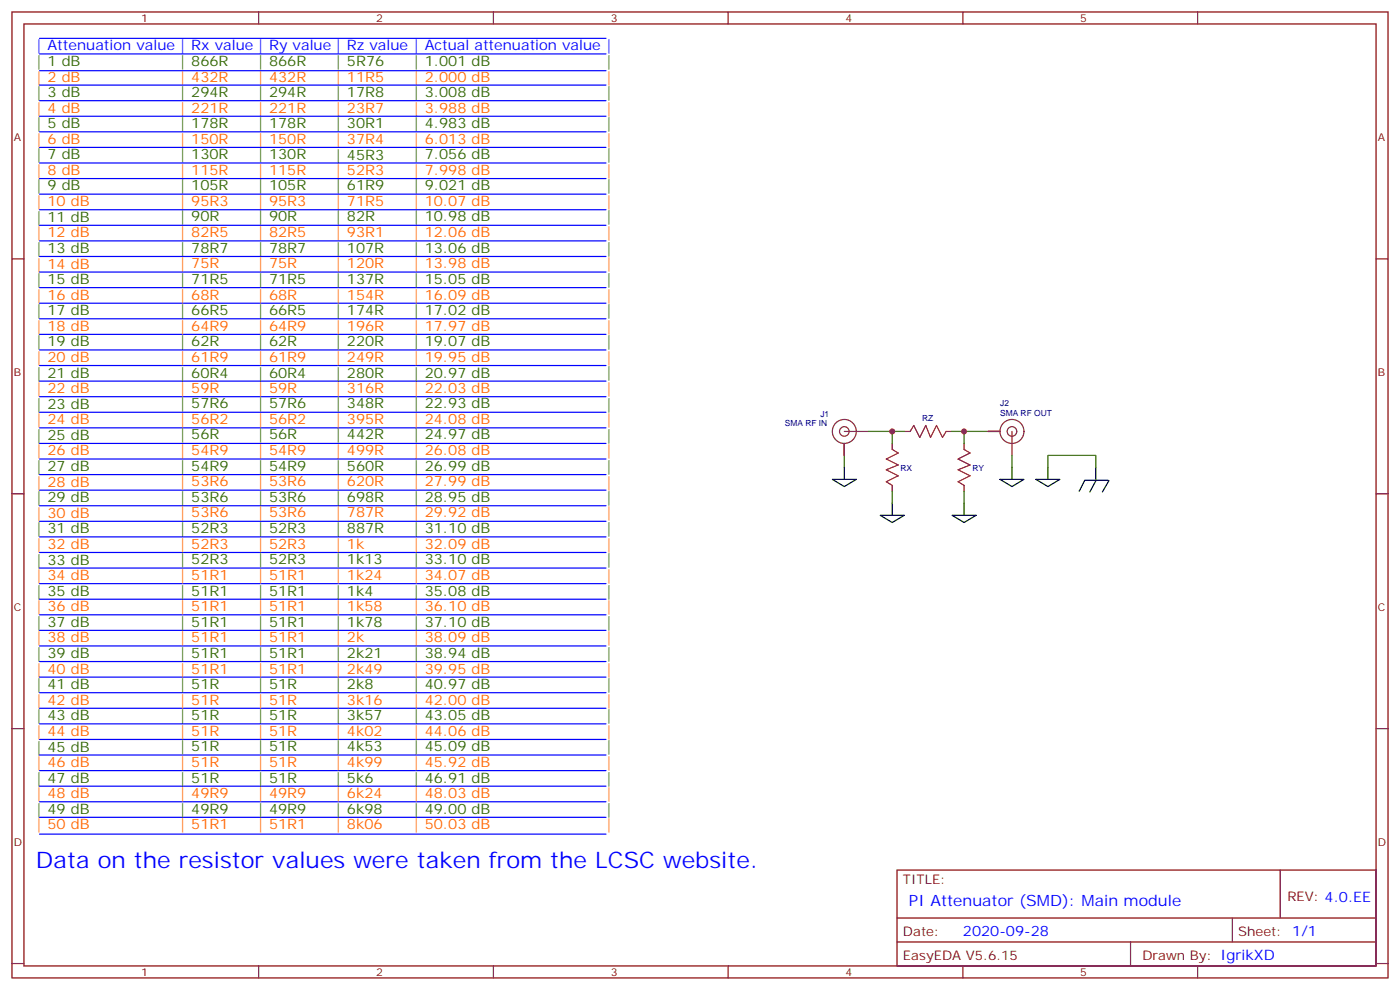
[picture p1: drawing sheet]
<svg xmlns="http://www.w3.org/2000/svg" width="412mm" height="292mm" viewBox="0 0 412 292" stroke-linecap="round" stroke-linejoin="round" font-family="sans-serif">
<defs><g id="words">
<text font-size="6.7" fill="#00f" x="10.6" y="255.6">Data on the resistor values were taken from the LCSC website.</text>
<text font-size="4.6" fill="#00f" x="267.8" y="266.7">PI Attenuator (SMD): Main module</text>
<g font-size="4.2" fill="#00f">
<text x="10.6" y="14.8">| Attenuation value | Rx value | Ry value | Rz value | Actual attenuation value |</text>
<text x="283.6" y="275.5">2020-09-28</text>
</g>
<g font-size="4.2" fill="#360">
<text x="10.6" y="19.4">| 1 dB</text>
<text x="52.9" y="19.4">| 866R</text>
<text x="75.8" y="19.4">| 866R</text>
<text x="98.8" y="19.4">| 5R76</text>
<text x="121.7" y="19.4">| 1.001 dB</text>
<text x="178.5" y="19.4">|</text>
<text x="10.6" y="28.6">| 3 dB</text>
<text x="52.9" y="28.6">| 294R</text>
<text x="75.8" y="28.6">| 294R</text>
<text x="98.8" y="28.6">| 17R8</text>
<text x="121.7" y="28.6">| 3.008 dB</text>
<text x="178.5" y="28.6">|</text>
<text x="10.6" y="37.8">| 5 dB</text>
<text x="52.9" y="37.8">| 178R</text>
<text x="75.8" y="37.8">| 178R</text>
<text x="98.8" y="37.8">| 30R1</text>
<text x="121.7" y="37.8">| 4.983 dB</text>
<text x="178.5" y="37.8">|</text>
<text x="10.6" y="46.9">| 7 dB</text>
<text x="52.9" y="46.9">| 130R</text>
<text x="75.8" y="46.9">| 130R</text>
<text x="98.8" y="47">| 45R3</text>
<text x="121.7" y="46.9">| 7.056 dB</text>
<text x="178.5" y="46.9">|</text>
<text x="10.6" y="56">| 9 dB</text>
<text x="52.9" y="56">| 105R</text>
<text x="75.8" y="56">| 105R</text>
<text x="98.8" y="56">| 61R9</text>
<text x="121.7" y="56">| 9.021 dB</text>
<text x="178.5" y="56">|</text>
<text x="10.6" y="65.3">| 11 dB</text>
<text x="52.9" y="65.2">| 90R</text>
<text x="75.8" y="65.2">| 90R</text>
<text x="98.8" y="65.2">| 82R</text>
<text x="121.7" y="65.2">| 10.98 dB</text>
<text x="178.5" y="65.2">|</text>
<text x="10.6" y="74.5">| 13 dB</text>
<text x="52.9" y="74.3">| 78R7</text>
<text x="75.8" y="74.3">| 78R7</text>
<text x="98.8" y="74.3">| 107R</text>
<text x="121.7" y="74.3">| 13.06 dB</text>
<text x="178.5" y="74.3">|</text>
<text x="10.6" y="83.6">| 15 dB</text>
<text x="52.9" y="83.6">| 71R5</text>
<text x="75.8" y="83.6">| 71R5</text>
<text x="98.8" y="83.6">| 137R</text>
<text x="121.7" y="83.6">| 15.05 dB</text>
<text x="178.5" y="83.6">|</text>
<text x="10.6" y="92.8">| 17 dB</text>
<text x="52.9" y="92.8">| 66R5</text>
<text x="75.8" y="92.8">| 66R5</text>
<text x="98.8" y="92.8">| 174R</text>
<text x="121.7" y="92.8">| 17.02 dB</text>
<text x="178.5" y="92.8">|</text>
<text x="10.6" y="102">| 19 dB</text>
<text x="52.9" y="102">| 62R</text>
<text x="75.8" y="102">| 62R</text>
<text x="98.8" y="102">| 220R</text>
<text x="121.7" y="102">| 19.07 dB</text>
<text x="178.5" y="102">|</text>
<text x="10.6" y="111.1">| 21 dB</text>
<text x="52.9" y="111.1">| 60R4</text>
<text x="75.8" y="111.1">| 60R4</text>
<text x="98.8" y="111.1">| 280R</text>
<text x="121.7" y="111.1">| 20.97 dB</text>
<text x="178.5" y="111">|</text>
<text x="10.6" y="120.3">| 23 dB</text>
<text x="52.9" y="120.2">| 57R6</text>
<text x="75.8" y="120.2">| 57R6</text>
<text x="98.8" y="120.2">| 348R</text>
<text x="121.7" y="120.2">| 22.93 dB</text>
<text x="178.5" y="120.3">|</text>
<text x="10.6" y="129.5">| 25 dB</text>
<text x="52.9" y="129.4">| 56R</text>
<text x="75.8" y="129.4">| 56R</text>
<text x="98.8" y="129.4">| 442R</text>
<text x="121.7" y="129.4">| 24.97 dB</text>
<text x="178.5" y="129.5">|</text>
<text x="10.6" y="138.7">| 27 dB</text>
<text x="52.9" y="138.5">| 54R9</text>
<text x="75.8" y="138.5">| 54R9</text>
<text x="98.8" y="138.5">| 560R</text>
<text x="121.7" y="138.5">| 26.99 dB</text>
<text x="178.5" y="138.6">|</text>
<text x="10.6" y="147.8">| 29 dB</text>
<text x="52.9" y="147.7">| 53R6</text>
<text x="75.8" y="147.7">| 53R6</text>
<text x="98.8" y="147.7">| 698R</text>
<text x="121.7" y="147.7">| 28.95 dB</text>
<text x="178.5" y="147.7">|</text>
<text x="10.6" y="157">| 31 dB</text>
<text x="52.9" y="157">| 52R3</text>
<text x="75.8" y="157">| 52R3</text>
<text x="98.8" y="157">| 887R</text>
<text x="121.7" y="157">| 31.10 dB</text>
<text x="178.5" y="157">|</text>
<text x="10.6" y="166.2">| 33 dB</text>
<text x="52.9" y="166.2">| 52R3</text>
<text x="75.8" y="166.2">| 52R3</text>
<text x="98.8" y="166.2">| 1k13</text>
<text x="121.7" y="166.2">| 33.10 dB</text>
<text x="178.5" y="166.2">|</text>
<text x="10.6" y="175.4">| 35 dB</text>
<text x="52.9" y="175.3">| 51R1</text>
<text x="75.8" y="175.3">| 51R1</text>
<text x="98.8" y="175.3">| 1k4</text>
<text x="121.7" y="175.3">| 35.08 dB</text>
<text x="178.5" y="175.3">|</text>
<text x="10.6" y="184.5">| 37 dB</text>
<text x="52.9" y="184.5">| 51R1</text>
<text x="75.8" y="184.5">| 51R1</text>
<text x="98.8" y="184.5">| 1k78</text>
<text x="121.7" y="184.5">| 37.10 dB</text>
<text x="178.5" y="184.5">|</text>
<text x="10.6" y="193.7">| 39 dB</text>
<text x="52.9" y="193.7">| 51R1</text>
<text x="75.8" y="193.7">| 51R1</text>
<text x="98.8" y="193.7">| 2k21</text>
<text x="121.7" y="193.7">| 38.94 dB</text>
<text x="178.5" y="193.7">|</text>
<text x="10.6" y="202.9">| 41 dB</text>
<text x="52.9" y="202.8">| 51R</text>
<text x="75.8" y="202.8">| 51R</text>
<text x="98.8" y="202.8">| 2k8</text>
<text x="121.7" y="202.8">| 40.97 dB</text>
<text x="178.5" y="202.8">|</text>
<text x="10.6" y="212">| 43 dB</text>
<text x="52.9" y="212">| 51R</text>
<text x="75.8" y="212">| 51R</text>
<text x="98.8" y="212">| 3k57</text>
<text x="121.7" y="212">| 43.05 dB</text>
<text x="178.5" y="212">|</text>
<text x="10.6" y="221.2">| 45 dB</text>
<text x="52.9" y="221.2">| 51R</text>
<text x="75.8" y="221.2">| 51R</text>
<text x="98.8" y="221.2">| 4k53</text>
<text x="121.7" y="221.2">| 45.09 dB</text>
<text x="178.5" y="221.2">|</text>
<text x="10.6" y="230.4">| 47 dB</text>
<text x="52.9" y="230.4">| 51R</text>
<text x="75.8" y="230.4">| 51R</text>
<text x="98.8" y="230.4">| 5k6</text>
<text x="121.7" y="230.4">| 46.91 dB</text>
<text x="178.5" y="230.4">|</text>
<text x="10.6" y="239.6">| 49 dB</text>
<text x="52.9" y="239.5">| 49R9</text>
<text x="75.8" y="239.5">| 49R9</text>
<text x="98.8" y="239.5">| 6k98</text>
<text x="121.7" y="239.5">| 49.00 dB</text>
<text x="178.5" y="239.5">|</text>
</g>
<g font-size="4.2" fill="#f60">
<text x="10.6" y="24">| 2 dB</text>
<text x="52.9" y="24">| 432R</text>
<text x="75.8" y="24">| 432R</text>
<text x="98.8" y="24">| 11R5</text>
<text x="121.7" y="24">| 2.000 dB</text>
<text x="178.5" y="24">|</text>
<text x="10.6" y="33.2">| 4 dB</text>
<text x="52.9" y="33.2">| 221R</text>
<text x="75.8" y="33.2">| 221R</text>
<text x="98.8" y="33.2">| 23R7</text>
<text x="121.7" y="33.2">| 3.988 dB</text>
<text x="178.5" y="33.2">|</text>
<text x="10.6" y="42.3">| 6 dB</text>
<text x="52.9" y="42.4">| 150R</text>
<text x="75.8" y="42.4">| 150R</text>
<text x="98.8" y="42.4">| 37R4</text>
<text x="121.7" y="42.4">| 6.013 dB</text>
<text x="178.5" y="42.4">|</text>
<text x="10.6" y="51.5">| 8 dB</text>
<text x="52.9" y="51.5">| 115R</text>
<text x="75.8" y="51.5">| 115R</text>
<text x="98.8" y="51.5">| 52R3</text>
<text x="121.7" y="51.5">| 7.998 dB</text>
<text x="178.5" y="51.5">|</text>
<text x="10.6" y="60.7">| 10 dB</text>
<text x="52.9" y="60.6">| 95R3</text>
<text x="75.8" y="60.6">| 95R3</text>
<text x="98.8" y="60.6">| 71R5</text>
<text x="121.7" y="60.6">| 10.07 dB</text>
<text x="178.5" y="60.6">|</text>
<text x="10.6" y="69.9">| 12 dB</text>
<text x="52.9" y="69.8">| 82R5</text>
<text x="75.8" y="69.8">| 82R5</text>
<text x="98.8" y="69.7">| 93R1</text>
<text x="121.7" y="69.8">| 12.06 dB</text>
<text x="178.5" y="69.7">|</text>
<text x="10.6" y="79">| 14 dB</text>
<text x="52.9" y="79">| 75R</text>
<text x="75.8" y="79">| 75R</text>
<text x="98.8" y="79">| 120R</text>
<text x="121.7" y="79">| 13.98 dB</text>
<text x="178.5" y="79">|</text>
<text x="10.6" y="88.2">| 16 dB</text>
<text x="52.9" y="88.2">| 68R</text>
<text x="75.8" y="88.2">| 68R</text>
<text x="98.8" y="88.2">| 154R</text>
<text x="121.7" y="88.2">| 16.09 dB</text>
<text x="178.5" y="88.2">|</text>
<text x="10.6" y="97.4">| 18 dB</text>
<text x="52.9" y="97.4">| 64R9</text>
<text x="75.8" y="97.4">| 64R9</text>
<text x="98.8" y="97.4">| 196R</text>
<text x="121.7" y="97.4">| 17.97 dB</text>
<text x="178.5" y="97.4">|</text>
<text x="10.6" y="106.6">| 20 dB</text>
<text x="52.9" y="106.5">| 61R9</text>
<text x="75.8" y="106.5">| 61R9</text>
<text x="98.8" y="106.5">| 249R</text>
<text x="121.7" y="106.5">| 19.95 dB</text>
<text x="178.5" y="106.4">|</text>
<text x="10.6" y="115.7">| 22 dB</text>
<text x="52.9" y="115.6">| 59R</text>
<text x="75.8" y="115.6">| 59R</text>
<text x="98.8" y="115.6">| 316R</text>
<text x="121.7" y="115.6">| 22.03 dB</text>
<text x="178.5" y="115.7">|</text>
<text x="10.6" y="124.9">| 24 dB</text>
<text x="52.9" y="124.8">| 56R2</text>
<text x="75.8" y="124.8">| 56R2</text>
<text x="98.8" y="124.8">| 395R</text>
<text x="121.7" y="124.8">| 24.08 dB</text>
<text x="178.5" y="124.9">|</text>
<text x="10.6" y="134.1">| 26 dB</text>
<text x="52.9" y="134">| 54R9</text>
<text x="75.8" y="134">| 54R9</text>
<text x="98.8" y="134">| 499R</text>
<text x="121.7" y="134">| 26.08 dB</text>
<text x="178.5" y="134.1">|</text>
<text x="10.6" y="143.2">| 28 dB</text>
<text x="52.9" y="143.1">| 53R6</text>
<text x="75.8" y="143.1">| 53R6</text>
<text x="98.8" y="143.1">| 620R</text>
<text x="121.7" y="143.1">| 27.99 dB</text>
<text x="178.5" y="143.2">|</text>
<text x="10.6" y="152.4">| 30 dB</text>
<text x="52.9" y="152.3">| 53R6</text>
<text x="75.8" y="152.3">| 53R6</text>
<text x="98.8" y="152.3">| 787R</text>
<text x="121.7" y="152.3">| 29.92 dB</text>
<text x="178.5" y="152.3">|</text>
<text x="10.6" y="161.6">| 32 dB</text>
<text x="52.9" y="161.6">| 52R3</text>
<text x="75.8" y="161.6">| 52R3</text>
<text x="98.8" y="161.6">| 1k</text>
<text x="121.7" y="161.6">| 32.09 dB</text>
<text x="178.5" y="161.6">|</text>
<text x="10.6" y="170.8">| 34 dB</text>
<text x="52.9" y="170.7">| 51R1</text>
<text x="75.8" y="170.7">| 51R1</text>
<text x="98.8" y="170.7">| 1k24</text>
<text x="121.7" y="170.7">| 34.07 dB</text>
<text x="178.5" y="170.7">|</text>
<text x="10.6" y="179.9">| 36 dB</text>
<text x="52.9" y="179.9">| 51R1</text>
<text x="75.8" y="179.9">| 51R1</text>
<text x="98.8" y="179.9">| 1k58</text>
<text x="121.7" y="179.9">| 36.10 dB</text>
<text x="178.5" y="179.9">|</text>
<text x="10.6" y="189.1">| 38 dB</text>
<text x="52.9" y="189.1">| 51R1</text>
<text x="75.8" y="189.1">| 51R1</text>
<text x="98.8" y="189.1">| 2k</text>
<text x="121.7" y="189.1">| 38.09 dB</text>
<text x="178.5" y="189.1">|</text>
<text x="10.6" y="198.3">| 40 dB</text>
<text x="52.9" y="198.3">| 51R1</text>
<text x="75.8" y="198.3">| 51R1</text>
<text x="98.8" y="198.3">| 2k49</text>
<text x="121.7" y="198.3">| 39.95 dB</text>
<text x="178.5" y="198.3">|</text>
<text x="10.6" y="207.5">| 42 dB</text>
<text x="52.9" y="207.4">| 51R</text>
<text x="75.8" y="207.4">| 51R</text>
<text x="98.8" y="207.4">| 3k16</text>
<text x="121.7" y="207.4">| 42.00 dB</text>
<text x="178.5" y="207.4">|</text>
<text x="10.6" y="216.6">| 44 dB</text>
<text x="52.9" y="216.6">| 51R</text>
<text x="75.8" y="216.6">| 51R</text>
<text x="98.8" y="216.6">| 4k02</text>
<text x="121.7" y="216.6">| 44.06 dB</text>
<text x="178.5" y="216.6">|</text>
<text x="10.6" y="225.8">| 46 dB</text>
<text x="52.9" y="225.8">| 51R</text>
<text x="75.8" y="225.8">| 51R</text>
<text x="98.8" y="225.8">| 4k99</text>
<text x="121.7" y="225.8">| 45.92 dB</text>
<text x="178.5" y="225.8">|</text>
<text x="10.6" y="235">| 48 dB</text>
<text x="52.9" y="235">| 49R9</text>
<text x="75.8" y="235">| 49R9</text>
<text x="98.8" y="235">| 6k24</text>
<text x="121.7" y="235">| 48.03 dB</text>
<text x="178.5" y="235">|</text>
<text x="10.6" y="244.1">| 50 dB</text>
<text x="52.9" y="244.1">| 51R1</text>
<text x="75.8" y="244.1">| 51R1</text>
<text x="98.8" y="244.1">| 8k06</text>
<text x="121.7" y="244.1">| 50.03 dB</text>
<text x="178.5" y="244.1">|</text>
</g>
<g font-size="3.9" fill="#800">
<text x="266" y="260.4">TITLE:</text>
<text x="379.2" y="265.3">REV: 4.0.EE</text>
<text x="266" y="275.5">Date:</text>
<text x="364.8" y="275.5">Sheet: 1/1</text>
<text x="266" y="282.6">EasyEDA V5.6.15</text>
<text x="336.5" y="282.6">Drawn By: IgrikXD</text>
</g>
<g font-size="3.2" fill="#800">
<text x="41.6" y="6.5">1</text>
<text x="110.8" y="6.5">2</text>
<text x="179.9" y="6.5">3</text>
<text x="249.1" y="6.5">4</text>
<text x="318.2" y="6.5">5</text>
<text x="4.1" y="41.6">A</text>
<text x="405.9" y="41.6">A</text>
<text x="4.1" y="110.8">B</text>
<text x="405.9" y="110.8">B</text>
<text x="4.1" y="179.9">C</text>
<text x="405.9" y="179.9">C</text>
<text x="4.1" y="249.1">D</text>
<text x="405.9" y="249.1">D</text>
<text x="41.6" y="287.3">1</text>
<text x="110.8" y="287.3">2</text>
<text x="179.9" y="287.3">3</text>
<text x="249.1" y="287.3">4</text>
<text x="318.2" y="287.3">5</text>
</g>
<g font-size="2.5" fill="#000080">
<text x="294.6" y="119.4">J2</text>
<text x="231.2" y="125.4">SMA RF IN</text>
<text x="241.7" y="122.6">J1</text>
<text x="271.6" y="124.1">RZ</text>
<text x="294.6" y="122.4">SMA RF OUT</text>
<text x="265.3" y="138.7">RX</text>
<text x="286.5" y="138.7">RY</text>
</g>
</g></defs>
<g fill="none" stroke="#870000" stroke-width=".35">
<path d="M3.5 3.5h405.4v284.4h-405.4zM7.1 7.1h398.2v277.2h-398.2zM76.2 3.5v3.6M145.3 3.5v3.6M214.5 3.5v3.6M283.6 3.5v3.6M352.8 3.5v3.6M3.5 76.2h3.6M405.3 76.2h3.6M262.8 130.5v1.8M266.3 127h1.8M278.7 127h1.8"/>
<path d="M284 130.5v1.8M3.5 145.3h3.6M262.8 142.9v1.7M284 142.9v1.7M405.3 145.3h3.6M3.5 214.5h3.6M405.3 214.5h3.6M264.2 256.1h141.1v28.2h-141.1zM377.1 256.1v14.1M264.2 270.2h141.1M264.2 277.3h141.1M333 277.3v7"/>
<path d="M363 270.2v7.1M3.5 283.6h3.6M76.2 284.3v3.6M145.3 284.3v3.6M214.5 284.3v3.6M283.6 284.3v3.6M352.8 284.3v3.6M405.3 283.6h3.6"/>
</g>
<path d="M248.7 134.1v3.5M255.8 127h10.5M262.8 127v3.5M280.5 127h3.5v3.5M284 127h7M298.1 134.1v3.5M308.7 137.6v-3.5h14.1v3.5M262.8 144.6v3.6M284 144.6v3.6" fill="none" stroke="#008700" stroke-width=".35"/>
<g fill="none" stroke="#000" stroke-width=".35">
<path d="M248.7 137.6v3.5M298.1 137.6v3.5M308.7 137.6v3.5M322.8 137.6v3.5M245.2 141.1h7l-3.5 2.1zM259.3 151.7h7l-3.5 2.1zM262.8 148.2v3.5M280.5 151.7h7l-3.5 2.1zM284 148.2v3.5M294.6 141.1h7l-3.5 2.1zM305.2 141.1h7l-3.5 2.1zM319.5 141.4l-1.6 3.2"/>
<path d="M319.6 141.4h6.8M322.9 141.4l-1.9 3.4M326.7 141.5l-2 3.3"/>
</g>
<path d="M262.8 132.3l1.8 1.1-3.5 1.7 3.5 1.8-3.5 1.4 3.5 1.8-3.5 1.7 1.7 1.1M268.1 127l1.1-1.8 1.7 3.6 1.8-3.6 1.4 3.6 1.8-3.6 1.7 3.6 1.1-1.8M284 132.3l1.8 1.1-3.6 1.7 3.6 1.8-3.6 1.4 3.6 1.8-3.6 1.7 1.8 1.1" fill="none" stroke="#a10000" stroke-width=".35"/>
<g fill="none" stroke="#00f" stroke-width=".35">
<path d="M11.6 15.9h166.9M11.6 11.3h166.9M11.6 25h166.9M11.6 20.8h166.9M11.6 29.6h166.9M11.6 38.8h166.9M11.6 34.2h166.9M11.6 43.4h166.9M11.6 48h166.9M11.6 52.6h166.9M11.6 57.1h166.9M11.6 61.7h166.9"/>
<path d="M11.6 66.3h166.9M11.6 70.9h166.9M11.6 75.5h166.9M11.6 80.1h166.9M11.6 84.7h166.9M11.6 89.3h166.9M11.6 93.8h166.9M11.6 98.4h166.9M11.6 103h166.9M11.6 107.6h166.9M11.6 112.2h166.9M11.6 116.8h166.9"/>
<path d="M11.6 121.4h166.9M11.6 125.9h166.9M11.6 130.5h166.9M11.6 135.1h166.9M11.6 139.7h166.9M11.6 144.3h166.9M11.6 148.9h166.9M11.6 153.5h166.9M11.6 158h166.9M11.6 162.6h166.9M11.6 171.8h166.9M11.6 167.2h166.9"/>
<path d="M11.6 176.4h166.9M11.6 181h166.9M11.6 185.6h166.9M11.6 190.1h166.9M11.6 194.7h166.9M11.6 199.3h166.9M11.6 203.9h166.9M11.6 208.5h166.9M11.6 213.1h166.9M11.6 217.7h166.9M11.6 222.3h166.9M11.6 226.8h166.9"/>
<path d="M11.6 231.4h166.9M11.6 236h166.9M11.6 240.6h166.9M11.6 245.5h166.9"/>
</g>
<g fill="none" stroke="#8c2424" stroke-width=".35">
<path d="M248.7 130.5v3.6M248.7 127h7.1M291 127h3.6M298.1 127v7.1"/>
<circle cx="248.7" cy="127" r="1.41"/>
<circle cx="248.7" cy="127" r="3.5"/>
<circle cx="298.1" cy="127" r="1.41"/>
<circle cx="298.1" cy="127" r="3.5"/>
</g>
<g fill="#c00">
<circle cx="262.8" cy="127" r=".88"/>
<circle cx="284" cy="127" r=".88"/>
</g>
<use href="#words"/>
</svg>
